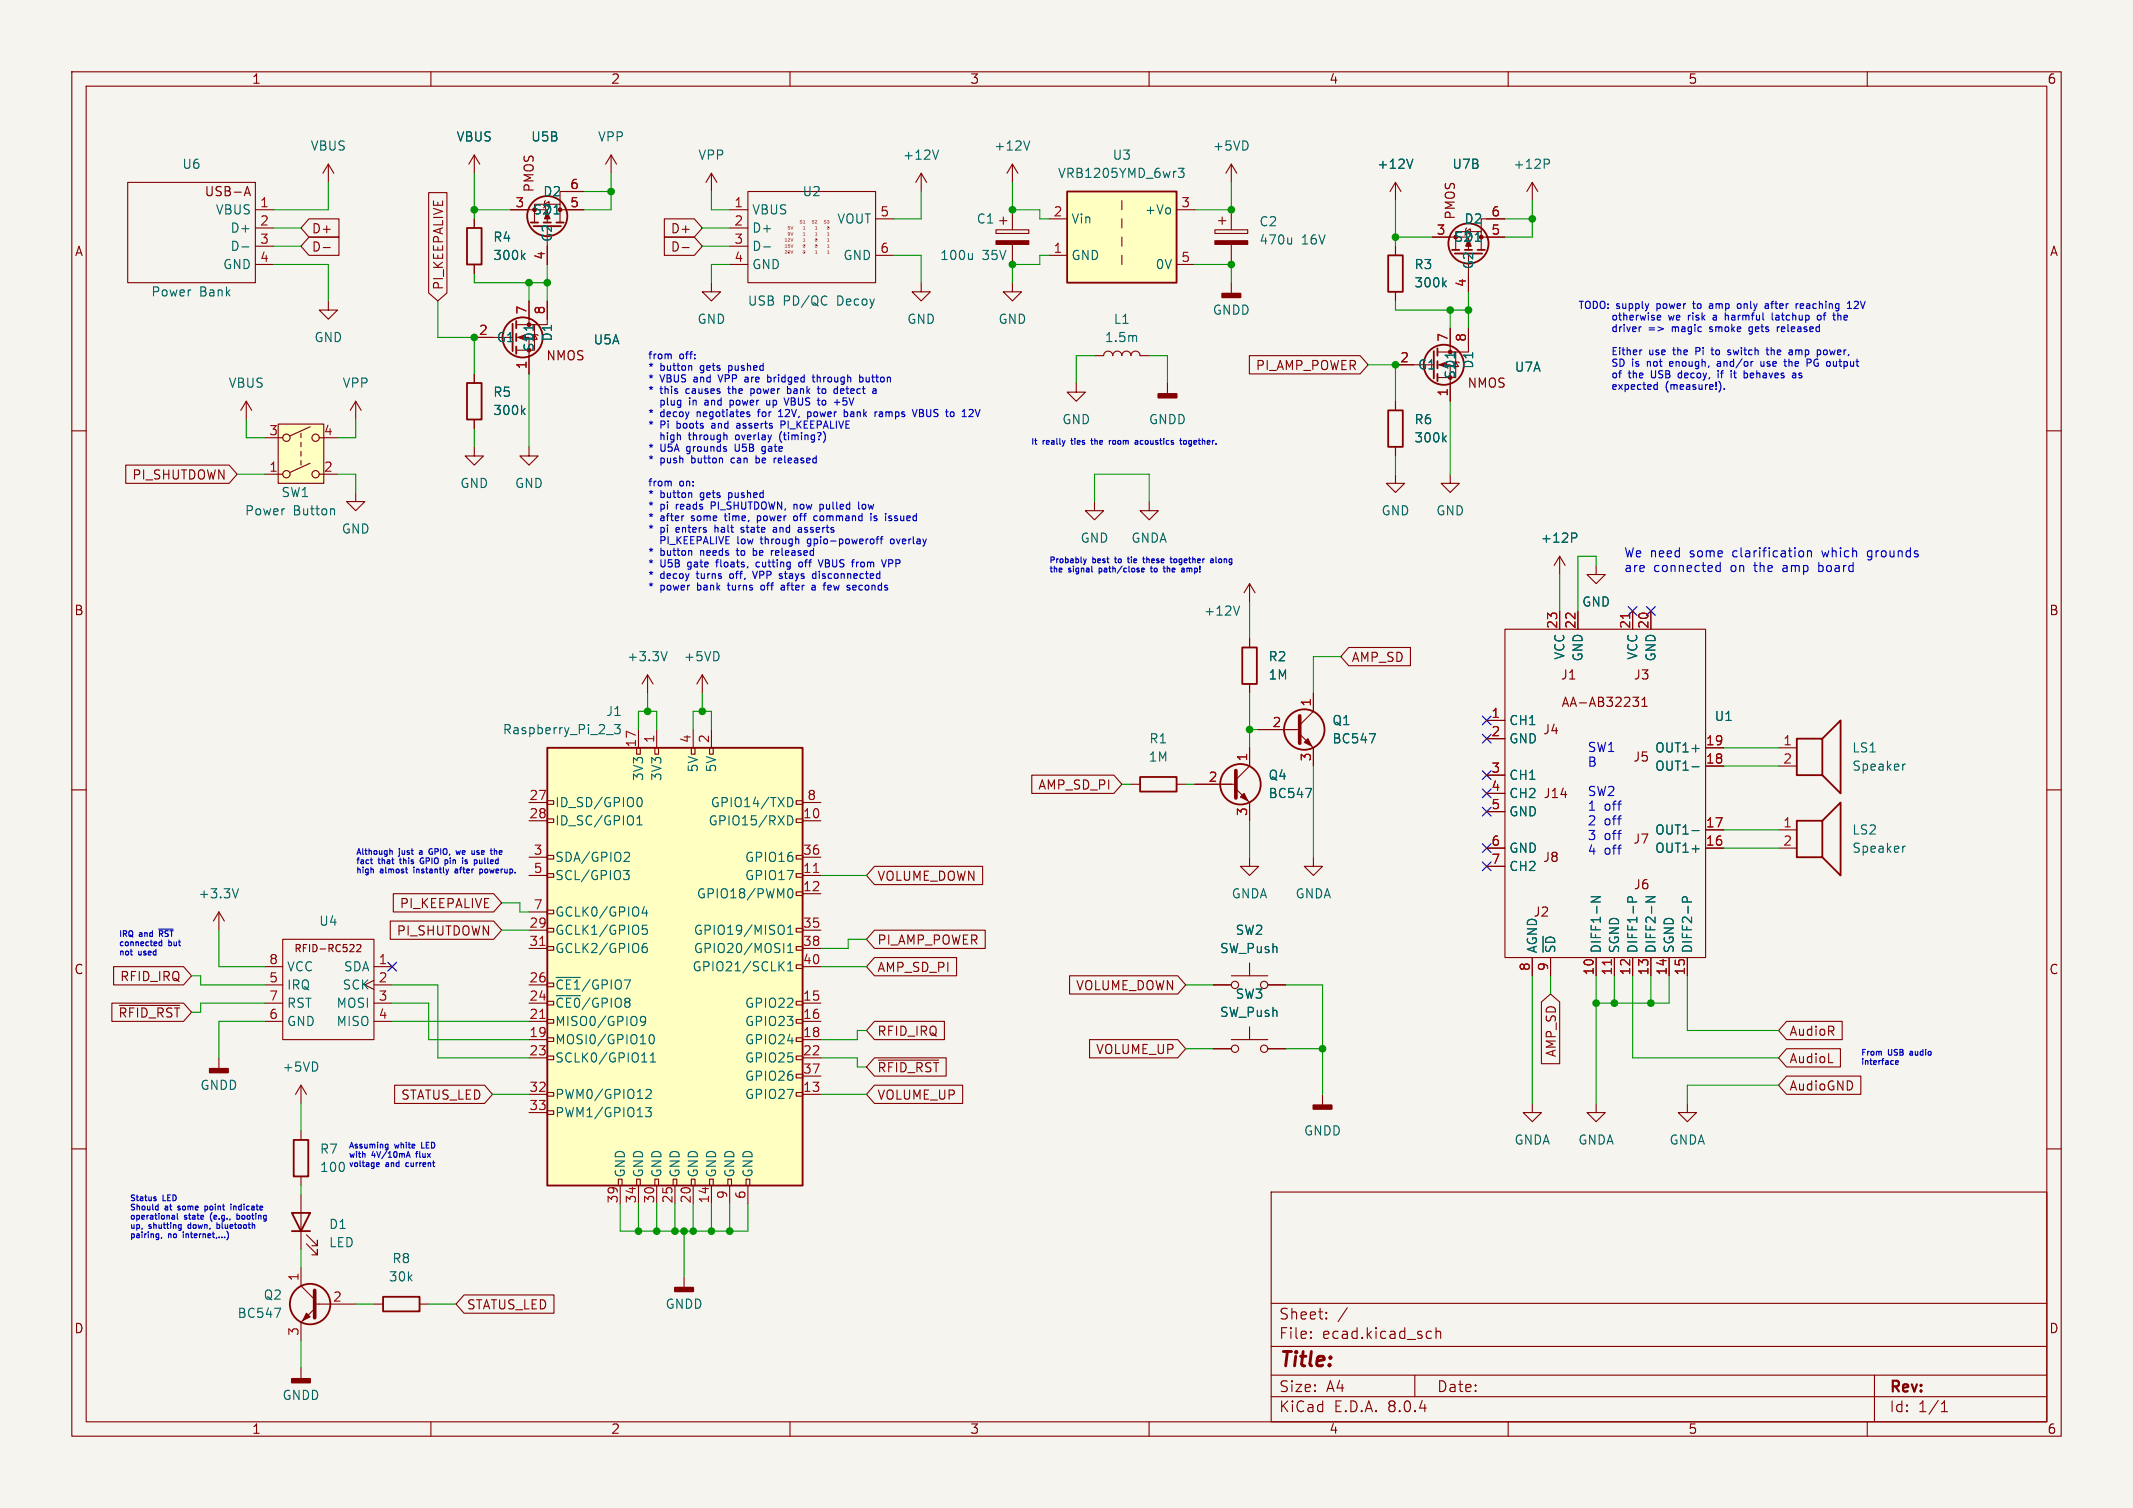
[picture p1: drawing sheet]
<svg xmlns="http://www.w3.org/2000/svg" width="297mm" height="210mm" viewBox="0 0 297 210" stroke-linecap="round" stroke-linejoin="round" font-family="sans-serif">
<defs><g id="words">
<text font-size="2.8" fill="#840000" x="178" y="190.9">Title:</text>
<g font-size="2.1" fill="#840000">
<text x="178" y="184">Sheet:</text>
<text x="178" y="186.7">File:</text>
<text x="184.1" y="186.7">ecad.kicad_sch</text>
<text x="178" y="196.9">KiCad</text>
<text x="178" y="194.1">Size:</text>
<text x="184.7" y="194.1">A4</text>
<text x="185.7" y="196.9">E.D.A.</text>
<text x="193.3" y="196.9">8.0.4</text>
<text x="200" y="194.1">Date:</text>
<text x="263" y="194.3">Rev:</text>
<text x="263" y="196.9">Id:</text>
<text x="267.1" y="196.9">1/1</text>
</g>
<g font-size="1.8" fill="#840000">
<text x="35" y="11.9">1</text>
<text x="85" y="11.9">2</text>
<text x="135" y="11.9">3</text>
<text x="185" y="11.9">4</text>
<text x="235" y="11.9">5</text>
<text x="285" y="11.9">6</text>
<text x="28.4" y="27.5">USB-A</text>
<text x="74.5" y="26.9" transform="rotate(-90 74.5 26.9)">PMOS</text>
<text x="10.3" y="35.9">A</text>
<text x="43.3" y="32.7">D+</text>
<text x="43.3" y="35.2">D-</text>
<text x="93.3" y="35.2">D-</text>
<text x="93.3" y="32.7">D+</text>
<text x="202.8" y="30.7" transform="rotate(-90 202.8 30.7)">PMOS</text>
<text x="285.3" y="35.9">A</text>
<text x="61.9" y="40.5" transform="rotate(-90 61.9 40.5)">PI_KEEPALIVE</text>
<text x="76" y="50.4">NMOS</text>
<text x="174.8" y="51.8">PI_AMP_POWER</text>
<text x="204.2" y="54.2">NMOS</text>
<text x="18.3" y="67">PI_SHUTDOWN</text>
<text x="10.3" y="85.9">B</text>
<text x="285.3" y="85.9">B</text>
<text x="188.1" y="92.4">AMP_SD</text>
<text x="217.2" y="94.9">J1</text>
<text x="227.4" y="94.9">J3</text>
<text x="217.3" y="98.7">AA-AB32231</text>
<text x="214.8" y="102.5">J4</text>
<text x="227.3" y="106.3">J5</text>
<text x="144.5" y="110.2">AMP_SD_PI</text>
<text x="210.1" y="111.4">CH2 J14</text>
<text x="227.3" y="117.7">J7</text>
<text x="122.1" y="122.9">VOLUME_DOWN</text>
<text x="214.8" y="120.3">J8</text>
<text x="227.4" y="124.1">J6</text>
<text x="55.2" y="130.5">PI_SHUTDOWN</text>
<text x="55.6" y="126.7">PI_KEEPALIVE</text>
<text x="122.1" y="131.8">PI_AMP_POWER</text>
<text x="10.3" y="135.9">C</text>
<text x="16.6" y="136.8">RFID_IRQ</text>
<text x="122.1" y="135.6">AMP_SD_PI</text>
<text x="285.3" y="135.9">C</text>
<text x="16.4" y="141.9">~{RFID_RST}</text>
<text x="149.7" y="138.1">VOLUME_DOWN</text>
<text x="122.1" y="144.5">RFID_IRQ</text>
<text x="122.1" y="149.5">~{RFID_RST}</text>
<text x="152.5" y="147">VOLUME_UP</text>
<text x="216.9" y="147.3" transform="rotate(-90 216.9 147.3)">AMP_SD</text>
<text x="249.1" y="144.5">AudioR</text>
<text x="249.1" y="148.3">AudioL</text>
<text x="55.8" y="153.4">STATUS_LED</text>
<text x="122.1" y="153.4">VOLUME_UP</text>
<text x="249.1" y="152.1">AudioGND</text>
<text x="10.3" y="185.9">D</text>
<text x="64.9" y="182.6">STATUS_LED</text>
<text x="285.3" y="185.9">D</text>
<text x="35" y="199.9">1</text>
<text x="85" y="199.9">2</text>
<text x="135" y="199.9">3</text>
<text x="185" y="199.9">4</text>
<text x="235" y="199.9">5</text>
<text x="285" y="199.9">6</text>
</g>
<g font-size="1.8" fill="#006464">
<text x="25.3" y="23.7">U6</text>
<text x="43.2" y="21.2">VBUS</text>
<text x="63.5" y="19.9">VBUS</text>
<text x="73.9" y="19.9">U5B</text>
<text x="83.2" y="19.9">VPP</text>
<text x="97.1" y="22.5">VPP</text>
<text x="125.6" y="22.5">+12V</text>
<text x="138.3" y="21.2">+12V</text>
<text x="154.8" y="22.5">U3</text>
<text x="168.8" y="21.2">+5VD</text>
<text x="191.7" y="23.7">+12V</text>
<text x="202.1" y="23.7">U7B</text>
<text x="210.6" y="23.7">+12P</text>
<text x="75.5" y="27.5">D2</text>
<text x="111.7" y="27.5">U2</text>
<text x="147.2" y="25">VRB1205YMD_6wr3</text>
<text x="30" y="30.1">VBUS</text>
<text x="32" y="32.6">D+</text>
<text x="32" y="35.2">D-</text>
<text x="68.6" y="33.9">R4</text>
<text x="74.2" y="30.1">S2D1</text>
<text x="77.1" y="33.8" transform="rotate(-90 77.1 33.8)">G2</text>
<text x="104.6" y="30.1">VBUS</text>
<text x="104.6" y="32.6">D+</text>
<text x="104.6" y="35.2">D-</text>
<text x="116.5" y="31.3">VOUT</text>
<text x="135.9" y="31.3">C1</text>
<text x="149.1" y="31.3">Vin</text>
<text x="159.3" y="30.1">+Vo</text>
<text x="175.3" y="31.7">C2</text>
<text x="175.3" y="34.3">470u</text>
<text x="181.2" y="34.3">16V</text>
<text x="202.4" y="33.9">S2D1</text>
<text x="203.8" y="31.3">D2</text>
<text x="21" y="41.5">Power</text>
<text x="27.8" y="41.5">Bank</text>
<text x="31" y="37.7">GND</text>
<text x="68.6" y="36.4">300k</text>
<text x="104.6" y="37.7">GND</text>
<text x="117.3" y="36.4">GND</text>
<text x="130.8" y="36.4">100u</text>
<text x="136.8" y="36.4">35V</text>
<text x="149.1" y="36.4">GND</text>
<text x="160.8" y="37.7">0V</text>
<text x="196.9" y="37.7">R3</text>
<text x="196.9" y="40.2">300k</text>
<text x="205.3" y="37.6" transform="rotate(-90 205.3 37.6)">G2</text>
<text x="43.7" y="47.9">GND</text>
<text x="69.1" y="47.9">G1</text>
<text x="77.1" y="47.6" transform="rotate(-90 77.1 47.6)">D1</text>
<text x="97" y="45.3">GND</text>
<text x="104" y="42.8">USB</text>
<text x="109" y="42.8">PD/QC</text>
<text x="116.7" y="42.8">Decoy</text>
<text x="126.2" y="45.3">GND</text>
<text x="138.9" y="45.3">GND</text>
<text x="153.7" y="47.9">1.5m</text>
<text x="155" y="45.3">L1</text>
<text x="168.8" y="44">GNDD</text>
<text x="74.5" y="49" transform="rotate(-90 74.5 49)">S1D1</text>
<text x="82.6" y="48.2">U5A</text>
<text x="197.4" y="51.7">G1</text>
<text x="202.8" y="52.8" transform="rotate(-90 202.8 52.8)">S1D1</text>
<text x="205.3" y="51.5" transform="rotate(-90 205.3 51.5)">D1</text>
<text x="210.8" y="52">U7A</text>
<text x="31.7" y="54.2">VBUS</text>
<text x="47.6" y="54.2">VPP</text>
<text x="68.6" y="55.5">R5</text>
<text x="68.6" y="58">300k</text>
<text x="147.8" y="59.3">GND</text>
<text x="159.9" y="59.3">GNDD</text>
<text x="196.9" y="59.3">R6</text>
<text x="196.9" y="61.8">300k</text>
<text x="34" y="72">Power</text>
<text x="39.1" y="69.4">SW1</text>
<text x="40.8" y="72">Button</text>
<text x="64" y="68.2">GND</text>
<text x="71.6" y="68.2">GND</text>
<text x="192.3" y="72">GND</text>
<text x="199.9" y="72">GND</text>
<text x="47.5" y="74.5">GND</text>
<text x="150.4" y="75.8">GND</text>
<text x="157.4" y="75.8">GNDA</text>
<text x="214.4" y="75.8">+12P</text>
<text x="167.5" y="86">+12V</text>
<text x="220.2" y="84.7">GND</text>
<text x="87.2" y="92.3">+3.3V</text>
<text x="95.1" y="92.3">+5VD</text>
<text x="176.5" y="92.3">R2</text>
<text x="176.5" y="94.8">1M</text>
<text x="218" y="92" transform="rotate(-90 218 92)">VCC</text>
<text x="220.6" y="92.2" transform="rotate(-90 220.6 92.2)">GND</text>
<text x="228.2" y="92" transform="rotate(-90 228.2 92)">VCC</text>
<text x="230.7" y="92.2" transform="rotate(-90 230.7 92.2)">GND</text>
<text x="84.3" y="99.9">J1</text>
<text x="185.4" y="101.2">Q1</text>
<text x="210.1" y="101.2">CH1</text>
<text x="238.7" y="100.6">U1</text>
<text x="69.9" y="102.5">Raspberry_Pi_2_3</text>
<text x="97.4" y="107.7" transform="rotate(-90 97.4 107.7)">5V</text>
<text x="99.9" y="107.7" transform="rotate(-90 99.9 107.7)">5V</text>
<text x="159.9" y="106.3">1M</text>
<text x="159.9" y="103.7">R1</text>
<text x="185.4" y="103.7">BC547</text>
<text x="210.1" y="103.7">GND</text>
<text x="230.4" y="107.5">OUT1-</text>
<text x="230.4" y="105">OUT1+</text>
<text x="257.8" y="105">LS1</text>
<text x="257.8" y="107.5">Speaker</text>
<text x="77.2" y="112.6">ID_SD/GPIO0</text>
<text x="89.8" y="108.9" transform="rotate(-90 89.8 108.9)">3V3</text>
<text x="92.3" y="108.9" transform="rotate(-90 92.3 108.9)">3V3</text>
<text x="98.9" y="112.6">GPIO14/TXD</text>
<text x="176.5" y="111.4">BC547</text>
<text x="176.5" y="108.8">Q4</text>
<text x="210.1" y="108.8">CH1</text>
<text x="210.1" y="113.9">GND</text>
<text x="210.1" y="111.4">CH2</text>
<text x="77.2" y="115.2">ID_SC/GPIO1</text>
<text x="98.6" y="115.2">GPIO15/RXD</text>
<text x="210.1" y="119">GND</text>
<text x="230.4" y="119">OUT1+</text>
<text x="230.4" y="116.4">OUT1-</text>
<text x="257.8" y="116.4">LS2</text>
<text x="257.8" y="119">Speaker</text>
<text x="27.5" y="125.3">+3.3V</text>
<text x="77.2" y="120.2">SDA/GPIO2</text>
<text x="77.2" y="122.8">SCL/GPIO3</text>
<text x="96.9" y="125.3">GPIO18/PWM0</text>
<text x="103.6" y="122.8">GPIO17</text>
<text x="103.6" y="120.2">GPIO16</text>
<text x="171.4" y="125.3">GNDA</text>
<text x="180.3" y="125.3">GNDA</text>
<text x="210.1" y="121.5">CH2</text>
<text x="44.3" y="129.1">U4</text>
<text x="77.2" y="130.4">GCLK1/GPIO5</text>
<text x="77.2" y="127.9">GCLK0/GPIO4</text>
<text x="96.5" y="130.4">GPIO19/MISO1</text>
<text x="172" y="130.4">SW2</text>
<text x="213.4" y="127.9">J2</text>
<text x="39.9" y="135.5">VCC</text>
<text x="47.8" y="135.5">SDA</text>
<text x="77.2" y="132.9">GCLK2/GPIO6</text>
<text x="96.3" y="135.5">GPIO21/SCLK1</text>
<text x="96.5" y="132.9">GPIO20/MOSI1</text>
<text x="169.8" y="132.9">SW_Push</text>
<text x="214.2" y="132.8" transform="rotate(-90 214.2 132.8)">AGND</text>
<text x="216.8" y="132.8" transform="rotate(-90 216.8 132.8)">~{SD}</text>
<text x="223.1" y="132.8" transform="rotate(-90 223.1 132.8)">DIFF1-N</text>
<text x="225.7" y="132.8" transform="rotate(-90 225.7 132.8)">SGND</text>
<text x="228.2" y="132.8" transform="rotate(-90 228.2 132.8)">DIFF1-P</text>
<text x="230.7" y="132.8" transform="rotate(-90 230.7 132.8)">DIFF2-N</text>
<text x="233.3" y="132.8" transform="rotate(-90 233.3 132.8)">SGND</text>
<text x="235.8" y="132.8" transform="rotate(-90 235.8 132.8)">DIFF2-P</text>
<text x="39.9" y="138">IRQ</text>
<text x="39.9" y="143.1">GND</text>
<text x="39.9" y="140.6">RST</text>
<text x="46.8" y="140.6">MOSI</text>
<text x="46.8" y="143.1">MISO</text>
<text x="47.6" y="138">SCK</text>
<text x="77.2" y="143.1">MISO0/GPIO9</text>
<text x="77.2" y="140.6">~{CE0}/GPIO8</text>
<text x="77.2" y="138">~{CE1}/GPIO7</text>
<text x="103.6" y="140.6">GPIO22</text>
<text x="103.6" y="143.1">GPIO23</text>
<text x="169.8" y="141.8">SW_Push</text>
<text x="172" y="139.3">SW3</text>
<text x="39.2" y="149.5">+5VD</text>
<text x="77.2" y="145.6">MOSI0/GPIO10</text>
<text x="77.2" y="148.2">SCLK0/GPIO11</text>
<text x="103.6" y="145.6">GPIO24</text>
<text x="103.6" y="148.2">GPIO25</text>
<text x="27.8" y="152">GNDD</text>
<text x="77.2" y="153.3">PWM0/GPIO12</text>
<text x="77.2" y="155.8">PWM1/GPIO13</text>
<text x="103.6" y="153.3">GPIO27</text>
<text x="103.6" y="150.7">GPIO26</text>
<text x="44.5" y="160.9">R7</text>
<text x="181.5" y="158.3">GNDD</text>
<text x="210.8" y="159.6">GNDA</text>
<text x="219.7" y="159.6">GNDA</text>
<text x="232.4" y="159.6">GNDA</text>
<text x="44.5" y="163.4">100</text>
<text x="87.2" y="164.1" transform="rotate(-90 87.2 164.1)">GND</text>
<text x="89.8" y="164.1" transform="rotate(-90 89.8 164.1)">GND</text>
<text x="92.3" y="164.1" transform="rotate(-90 92.3 164.1)">GND</text>
<text x="94.8" y="164.1" transform="rotate(-90 94.8 164.1)">GND</text>
<text x="97.4" y="164.1" transform="rotate(-90 97.4 164.1)">GND</text>
<text x="99.9" y="164.1" transform="rotate(-90 99.9 164.1)">GND</text>
<text x="102.5" y="164.1" transform="rotate(-90 102.5 164.1)">GND</text>
<text x="105" y="164.1" transform="rotate(-90 105 164.1)">GND</text>
<text x="45.7" y="171.4">D1</text>
<text x="45.7" y="173.9">LED</text>
<text x="54.1" y="178.7">30k</text>
<text x="54.5" y="176.1">R8</text>
<text x="33" y="183.7">BC547</text>
<text x="36.6" y="181.2">Q2</text>
<text x="92.6" y="182.5">GNDD</text>
<text x="39.2" y="195.2">GNDD</text>
</g>
<g font-size="1.8" fill="#a90000">
<text x="36.1" y="29">1</text>
<text x="71.7" y="29">3</text>
<text x="79.3" y="29">5</text>
<text x="79.3" y="26.4">6</text>
<text x="102.2" y="29">1</text>
<text x="164.4" y="29">3</text>
<text x="36.1" y="31.5">2</text>
<text x="36.1" y="34">3</text>
<text x="102.2" y="31.5">2</text>
<text x="102.2" y="34">3</text>
<text x="122.5" y="30.2">5</text>
<text x="122.5" y="35.3">6</text>
<text x="146.6" y="35.3">1</text>
<text x="146.6" y="30.2">2</text>
<text x="200" y="32.8">3</text>
<text x="207.6" y="32.8">5</text>
<text x="207.6" y="30.2">6</text>
<text x="36.1" y="36.6">4</text>
<text x="75.9" y="36.3" transform="rotate(-90 75.9 36.3)">4</text>
<text x="102.2" y="36.6">4</text>
<text x="164.4" y="36.6">5</text>
<text x="204.2" y="40.1" transform="rotate(-90 204.2 40.1)">4</text>
<text x="66.6" y="46.7">2</text>
<text x="73.4" y="43.9" transform="rotate(-90 73.4 43.9)">7</text>
<text x="75.9" y="43.9" transform="rotate(-90 75.9 43.9)">8</text>
<text x="201.7" y="47.7" transform="rotate(-90 201.7 47.7)">7</text>
<text x="204.2" y="47.7" transform="rotate(-90 204.2 47.7)">8</text>
<text x="73.4" y="51.5" transform="rotate(-90 73.4 51.5)">1</text>
<text x="194.9" y="50.5">2</text>
<text x="201.7" y="55.3" transform="rotate(-90 201.7 55.3)">1</text>
<text x="37.4" y="65.8">1</text>
<text x="37.4" y="60.7">3</text>
<text x="45" y="65.8">2</text>
<text x="45" y="60.7">4</text>
<text x="216.9" y="87.7" transform="rotate(-90 216.9 87.7)">23</text>
<text x="219.5" y="87.7" transform="rotate(-90 219.5 87.7)">22</text>
<text x="227.1" y="87.7" transform="rotate(-90 227.1 87.7)">21</text>
<text x="229.6" y="87.7" transform="rotate(-90 229.6 87.7)">20</text>
<text x="177.1" y="101.3">2</text>
<text x="182.6" y="98.5" transform="rotate(-90 182.6 98.5)">1</text>
<text x="207.6" y="100.1">1</text>
<text x="88.6" y="104.2" transform="rotate(-90 88.6 104.2)">17</text>
<text x="91.2" y="103.6" transform="rotate(-90 91.2 103.6)">1</text>
<text x="96.3" y="103.6" transform="rotate(-90 96.3 103.6)">4</text>
<text x="98.8" y="103.6" transform="rotate(-90 98.8 103.6)">2</text>
<text x="173.7" y="106.1" transform="rotate(-90 173.7 106.1)">1</text>
<text x="182.6" y="106.1" transform="rotate(-90 182.6 106.1)">3</text>
<text x="207.6" y="102.6">2</text>
<text x="207.6" y="107.7">3</text>
<text x="237.4" y="106.4">18</text>
<text x="237.4" y="103.9">19</text>
<text x="248.2" y="103.9">1</text>
<text x="248.2" y="106.4">2</text>
<text x="73.6" y="111.5">27</text>
<text x="112.3" y="111.5">8</text>
<text x="168.2" y="109">2</text>
<text x="173.7" y="113.7" transform="rotate(-90 173.7 113.7)">3</text>
<text x="207.6" y="110.2">4</text>
<text x="207.6" y="112.8">5</text>
<text x="73.6" y="114">28</text>
<text x="74.2" y="119.1">3</text>
<text x="111.7" y="114">10</text>
<text x="111.7" y="119.1">36</text>
<text x="207.6" y="117.9">6</text>
<text x="237.4" y="117.9">16</text>
<text x="237.4" y="115.3">17</text>
<text x="248.2" y="115.3">1</text>
<text x="248.2" y="117.9">2</text>
<text x="74.2" y="121.7">5</text>
<text x="111.7" y="121.7">11</text>
<text x="111.7" y="124.2">12</text>
<text x="207.6" y="120.4">7</text>
<text x="73.6" y="129.3">29</text>
<text x="73.6" y="131.8">31</text>
<text x="74.2" y="126.7">7</text>
<text x="111.7" y="129.3">35</text>
<text x="111.7" y="131.8">38</text>
<text x="37.4" y="136.9">5</text>
<text x="37.4" y="134.4">8</text>
<text x="52.6" y="134.4">1</text>
<text x="52.6" y="136.9">2</text>
<text x="73.6" y="136.9">26</text>
<text x="111.7" y="134.4">40</text>
<text x="213.1" y="135.3" transform="rotate(-90 213.1 135.3)">8</text>
<text x="215.6" y="135.3" transform="rotate(-90 215.6 135.3)">9</text>
<text x="222" y="135.9" transform="rotate(-90 222 135.9)">10</text>
<text x="224.5" y="135.9" transform="rotate(-90 224.5 135.9)">11</text>
<text x="227.1" y="135.9" transform="rotate(-90 227.1 135.9)">12</text>
<text x="229.6" y="135.9" transform="rotate(-90 229.6 135.9)">13</text>
<text x="232.2" y="135.9" transform="rotate(-90 232.2 135.9)">14</text>
<text x="234.7" y="135.9" transform="rotate(-90 234.7 135.9)">15</text>
<text x="37.4" y="142">6</text>
<text x="37.4" y="139.4">7</text>
<text x="52.6" y="139.4">3</text>
<text x="52.6" y="142">4</text>
<text x="73.6" y="142">21</text>
<text x="73.6" y="139.4">24</text>
<text x="111.7" y="139.4">15</text>
<text x="111.7" y="142">16</text>
<text x="73.6" y="144.5">19</text>
<text x="73.6" y="147.1">23</text>
<text x="111.7" y="144.5">18</text>
<text x="111.7" y="147.1">22</text>
<text x="111.7" y="149.6">37</text>
<text x="73.6" y="152.1">32</text>
<text x="73.6" y="154.7">33</text>
<text x="111.7" y="152.1">13</text>
<text x="86.1" y="167.7" transform="rotate(-90 86.1 167.7)">39</text>
<text x="88.6" y="167.7" transform="rotate(-90 88.6 167.7)">34</text>
<text x="91.2" y="167.7" transform="rotate(-90 91.2 167.7)">30</text>
<text x="93.7" y="167.7" transform="rotate(-90 93.7 167.7)">25</text>
<text x="96.3" y="167.7" transform="rotate(-90 96.3 167.7)">20</text>
<text x="98.8" y="167.7" transform="rotate(-90 98.8 167.7)">14</text>
<text x="101.3" y="167.1" transform="rotate(-90 101.3 167.1)">9</text>
<text x="103.9" y="167.1" transform="rotate(-90 103.9 167.1)">6</text>
<text x="41.7" y="178.5" transform="rotate(-90 41.7 178.5)">1</text>
<text x="46.3" y="181.4">2</text>
<text x="41.7" y="186.1" transform="rotate(-90 41.7 186.1)">3</text>
</g>
<g font-size="1.8" fill="#0000c2">
<text x="226.1" y="77.7">We need</text>
<text x="235.4" y="77.7">some</text>
<text x="241.5" y="77.7">clarification</text>
<text x="254.2" y="77.7">which</text>
<text x="260.7" y="77.7">grounds</text>
<text x="226.1" y="79.8">are</text>
<text x="230.3" y="79.8">connected</text>
<text x="241.1" y="79.8">on</text>
<text x="244.6" y="79.8">the</text>
<text x="248.7" y="79.8">amp</text>
<text x="253.9" y="79.8">board</text>
<text x="221" y="104.8">SW1</text>
<text x="221" y="106.9">B</text>
<text x="221" y="111">SW2</text>
<text x="221" y="113">1</text>
<text x="223.4" y="113">off</text>
<text x="221" y="115">2</text>
<text x="221" y="117.1">3</text>
<text x="221" y="119.1">4</text>
<text x="223.4" y="115">off</text>
<text x="223.4" y="117.1">off</text>
<text x="223.4" y="119.1">off</text>
</g>
<g font-size="1.4" fill="#0000c2">
<text x="219.7" y="43.1">TODO: supply</text>
<text x="225.8" y="44.7">otherwise</text>
<text x="225.8" y="46.3">driver</text>
<text x="230.9" y="43.1">power</text>
<text x="231.1" y="46.3">=&gt;</text>
<text x="233.9" y="44.7">we</text>
<text x="234.6" y="46.3">magic</text>
<text x="236.2" y="43.1">to</text>
<text x="236.8" y="44.7">risk</text>
<text x="238.7" y="43.1">amp</text>
<text x="240.1" y="46.3">smoke</text>
<text x="240.5" y="44.7">a</text>
<text x="242.5" y="44.7">harmful</text>
<text x="242.9" y="43.1">only</text>
<text x="245.8" y="46.3">gets</text>
<text x="247" y="43.1">after</text>
<text x="249.3" y="44.7">latchup</text>
<text x="250" y="46.3">released</text>
<text x="251.6" y="43.1">reaching</text>
<text x="255.8" y="44.7">of</text>
<text x="259" y="43.1">12V</text>
<text x="90.2" y="50.1">from</text>
<text x="90.2" y="51.7">*</text>
<text x="90.2" y="53.3">*</text>
<text x="92" y="51.7">button</text>
<text x="92" y="53.3">VBUS</text>
<text x="94.6" y="50.1">off:</text>
<text x="96.8" y="53.3">and</text>
<text x="97.7" y="51.7">gets</text>
<text x="100.6" y="53.3">VPP</text>
<text x="101.9" y="51.7">pushed</text>
<text x="104.4" y="53.3">are</text>
<text x="107.8" y="53.3">bridged</text>
<text x="114.4" y="53.3">through</text>
<text x="121.2" y="53.3">button</text>
<text x="225.8" y="49.5">Either</text>
<text x="225.8" y="51.1">SD</text>
<text x="225.8" y="52.8">of</text>
<text x="228.3" y="52.8">the</text>
<text x="228.8" y="51.1">is</text>
<text x="231.1" y="51.1">not</text>
<text x="231.2" y="49.5">use</text>
<text x="231.7" y="52.8">USB</text>
<text x="234.5" y="51.1">enough,</text>
<text x="234.8" y="49.5">the</text>
<text x="235.7" y="52.8">decoy,</text>
<text x="238.1" y="49.5">Pi</text>
<text x="240.6" y="49.5">to</text>
<text x="241.4" y="51.1">and/or</text>
<text x="241.5" y="52.8">if</text>
<text x="243.1" y="49.5">switch</text>
<text x="243.5" y="52.8">it</text>
<text x="245.6" y="52.8">behaves</text>
<text x="247.7" y="51.1">use</text>
<text x="248.8" y="49.5">the</text>
<text x="251.3" y="51.1">the</text>
<text x="252.1" y="49.5">amp</text>
<text x="254.6" y="51.1">PG</text>
<text x="256.3" y="49.5">power,</text>
<text x="257.6" y="51.1">output</text>
<text x="90.2" y="54.9">*</text>
<text x="90.2" y="58.2">*</text>
<text x="90.2" y="59.8">*</text>
<text x="92" y="54.9">this</text>
<text x="92" y="58.2">decoy</text>
<text x="92" y="59.8">Pi</text>
<text x="92.2" y="56.5">plug</text>
<text x="94.4" y="59.8">boots</text>
<text x="95.7" y="54.9">causes</text>
<text x="96.5" y="56.5">in</text>
<text x="97.3" y="58.2">negotiates</text>
<text x="98.9" y="56.5">and</text>
<text x="99.6" y="59.8">and</text>
<text x="101.9" y="54.9">the</text>
<text x="102.6" y="56.5">power</text>
<text x="103.3" y="59.8">asserts</text>
<text x="105.2" y="54.9">power</text>
<text x="106" y="58.2">for</text>
<text x="108" y="56.5">up</text>
<text x="109.2" y="58.2">12V,</text>
<text x="109.7" y="59.8">PI_KEEPALIVE</text>
<text x="110.6" y="54.9">bank</text>
<text x="110.8" y="56.5">VBUS</text>
<text x="113.4" y="58.2">power</text>
<text x="115.1" y="54.9">to</text>
<text x="115.7" y="56.5">to</text>
<text x="117.6" y="54.9">detect</text>
<text x="118.2" y="56.5">+5V</text>
<text x="118.8" y="58.2">bank</text>
<text x="123.3" y="58.2">ramps</text>
<text x="128.9" y="58.2">VBUS</text>
<text x="133.8" y="58.2">to</text>
<text x="225.8" y="54.4">expected</text>
<text x="233.5" y="54.4">(measure!).</text>
<text x="90.2" y="63">*</text>
<text x="90.2" y="64.6">*</text>
<text x="92" y="63">U5A</text>
<text x="92" y="64.6">push</text>
<text x="92.2" y="61.4">high</text>
<text x="95.8" y="63">grounds</text>
<text x="96.4" y="61.4">through</text>
<text x="96.5" y="64.6">button</text>
<text x="102.3" y="64.6">can</text>
<text x="102.8" y="63">U5B</text>
<text x="103.2" y="61.4">overlay</text>
<text x="106" y="64.6">be</text>
<text x="106.8" y="63">gate</text>
<text x="108.7" y="64.6">released</text>
<text x="109.5" y="61.4">(timing?)</text>
<text x="90.2" y="67.8">from</text>
<text x="90.2" y="69.4">*</text>
<text x="90.2" y="71">*</text>
<text x="92" y="69.4">button</text>
<text x="92" y="71">pi</text>
<text x="94.4" y="71">reads</text>
<text x="94.6" y="67.8">on:</text>
<text x="97.7" y="69.4">gets</text>
<text x="99.5" y="71">PI_SHUTDOWN,</text>
<text x="101.9" y="69.4">pushed</text>
<text x="111.2" y="71">now</text>
<text x="115.1" y="71">pulled</text>
<text x="120.8" y="71">low</text>
<text x="90.2" y="72.6">*</text>
<text x="90.2" y="74.3">*</text>
<text x="90.2" y="77.5">*</text>
<text x="92" y="72.6">after</text>
<text x="92" y="74.3">pi</text>
<text x="92" y="77.5">button</text>
<text x="92.2" y="75.9">PI_KEEPALIVE</text>
<text x="94.4" y="74.3">enters</text>
<text x="96.5" y="72.6">some</text>
<text x="97.7" y="77.5">needs</text>
<text x="100" y="74.3">halt</text>
<text x="101.4" y="72.6">time,</text>
<text x="103.1" y="77.5">to</text>
<text x="103.2" y="75.9">low</text>
<text x="103.9" y="74.3">state</text>
<text x="105.6" y="77.5">be</text>
<text x="106.2" y="72.6">power</text>
<text x="106.7" y="75.9">through</text>
<text x="108.4" y="77.5">released</text>
<text x="108.6" y="74.3">and</text>
<text x="111.5" y="72.6">off</text>
<text x="112.4" y="74.3">asserts</text>
<text x="113.4" y="75.9">gpio-poweroff</text>
<text x="114.6" y="72.6">command</text>
<text x="122.7" y="72.6">is</text>
<text x="125" y="72.6">issued</text>
<text x="125.2" y="75.9">overlay</text>
<text x="90.2" y="79.1">*</text>
<text x="90.2" y="80.7">*</text>
<text x="90.2" y="82.3">*</text>
<text x="92" y="79.1">U5B</text>
<text x="92" y="80.7">decoy</text>
<text x="92" y="82.3">power</text>
<text x="96" y="79.1">gate</text>
<text x="97.3" y="80.7">turns</text>
<text x="97.3" y="82.3">bank</text>
<text x="100.2" y="79.1">floats,</text>
<text x="101.8" y="82.3">turns</text>
<text x="102.1" y="80.7">off,</text>
<text x="105.6" y="80.7">VPP</text>
<text x="106" y="79.1">cutting</text>
<text x="106.7" y="82.3">off</text>
<text x="109.5" y="80.7">stays</text>
<text x="109.7" y="82.3">after</text>
<text x="112.2" y="79.1">off</text>
<text x="114.3" y="82.3">a</text>
<text x="114.4" y="80.7">disconnected</text>
<text x="115.3" y="79.1">VBUS</text>
<text x="116.2" y="82.3">few</text>
<text x="119.7" y="82.3">seconds</text>
<text x="120.2" y="79.1">from</text>
<text x="124.6" y="79.1">VPP</text>
</g>
<text font-size="1.4" fill="#840000" x="40.9" y="132.8">RFID-RC522</text>
<g font-size="1.1" fill="#0000c2">
<text x="143.5" y="62">It</text>
<text x="145.3" y="62">really</text>
<text x="149.5" y="62">ties</text>
<text x="152.6" y="62">the</text>
<text x="155.4" y="62">room</text>
<text x="159.3" y="62">acoustics</text>
<text x="165.9" y="62">together.</text>
<text x="146" y="78.5">Probably</text>
<text x="146" y="79.8">the</text>
<text x="148.8" y="79.8">signal</text>
<text x="152.2" y="78.5">best</text>
<text x="153.3" y="79.8">path/close</text>
<text x="155.6" y="78.5">to</text>
<text x="157.7" y="78.5">tie</text>
<text x="160.1" y="78.5">these</text>
<text x="160.9" y="79.8">to</text>
<text x="163" y="79.8">the</text>
<text x="164.2" y="78.5">together</text>
<text x="165.7" y="79.8">amp!</text>
<text x="170.1" y="78.5">along</text>
<text x="49.5" y="119.1">Although</text>
<text x="55.6" y="119.1">just</text>
<text x="58.7" y="119.1">a</text>
<text x="60.4" y="119.1">GPIO,</text>
<text x="64.5" y="119.1">we</text>
<text x="66.9" y="119.1">use</text>
<text x="69.9" y="119.1">the</text>
<text x="49.5" y="120.4">fact</text>
<text x="49.5" y="121.7">high</text>
<text x="52.8" y="120.4">that</text>
<text x="53" y="121.7">almost</text>
<text x="56" y="120.4">this</text>
<text x="57.9" y="121.7">instantly</text>
<text x="59.1" y="120.4">GPIO</text>
<text x="62.9" y="120.4">pin</text>
<text x="64" y="121.7">after</text>
<text x="65.6" y="120.4">is</text>
<text x="67.5" y="120.4">pulled</text>
<text x="67.7" y="121.7">powerup.</text>
<text x="16.5" y="130.5">IRQ</text>
<text x="16.5" y="131.8">connected</text>
<text x="19.4" y="130.5">and</text>
<text x="22.5" y="130.5">~{RST}</text>
<text x="23.5" y="131.8">but</text>
<text x="16.5" y="133.1">not</text>
<text x="19.3" y="133.1">used</text>
<text x="259.1" y="147.1">From</text>
<text x="259.1" y="148.3">interface</text>
<text x="263" y="147.1">USB</text>
<text x="266.3" y="147.1">audio</text>
<text x="48.5" y="160">Assuming</text>
<text x="48.5" y="161.3">with</text>
<text x="51.8" y="161.3">4V/10mA</text>
<text x="55" y="160">white</text>
<text x="58.3" y="161.3">flux</text>
<text x="59" y="160">LED</text>
<text x="18" y="167.3">Status</text>
<text x="22.7" y="167.3">LED</text>
<text x="48.5" y="162.6">voltage</text>
<text x="53.8" y="162.6">and</text>
<text x="56.8" y="162.6">current</text>
<text x="18" y="168.6">Should</text>
<text x="18" y="169.9">operational</text>
<text x="18" y="171.2">up,</text>
<text x="18" y="172.5">pairing,</text>
<text x="20.8" y="171.2">shutting</text>
<text x="23" y="168.6">at</text>
<text x="23.5" y="172.5">no</text>
<text x="25.1" y="168.6">some</text>
<text x="25.7" y="169.9">state</text>
<text x="25.8" y="172.5">internet,...)</text>
<text x="26.5" y="171.2">down,</text>
<text x="29.1" y="168.6">point</text>
<text x="29.6" y="169.9">(e.g.,</text>
<text x="30.8" y="171.2">bluetooth</text>
<text x="33.1" y="168.6">indicate</text>
<text x="33.6" y="169.9">booting</text>
</g>
<text font-size=".7" fill="#a90000" x="103.3" y="33.4">1</text>
<text font-size=".7" fill="#006464" x="105" y="33.4">0</text>
<g font-size=".7" fill="#840000">
<text x="110.1" y="33.4">1</text>
<text x="115.1" y="33.4">1</text>
</g>
</g></defs>
<path d="M0 0h297v210h-297z" fill="#f5f4ef" stroke="#f5f4ef" stroke-width=".14"/>
<g fill="none" stroke="#840000" stroke-width=".15">
<path d="M10 10h277v190h-277zM12 12h273v186h-273zM60 10v2M110 10v2M160 10v2M210 10v2M260 10v2M169.2 32h4.5v.5h-4.5zM169.7 30.7h1M170.2 30.2v1M171.4 29.2v2.8M171.4 34v2.8"/>
<path d="M10 60h2M285 60h2M10 110h2M285 110h2M30.5 127l.7 1.3M30.5 127v2.5M30.5 127l-.8 1.3M36.8 137.2h2.6M36.8 134.6h2.6M36.8 139.7h2.6M39.4 130.8h12.7v14h-12.7zM49.7 131.6l.4-.1 .1 .3-.6 .7h.6"/>
<path d="M52.1 136.5l-1.3 .7 1.3 .6M52.1 137.2h2.5M52.1 134.6h2.5M52.1 139.7h2.5M168.9 137.2h2.5M171.4 135.9h5.1M174 134.1v1.8M176.5 137.2h2.6M10 160h2M36.8 142.2h2.6M41.9 151.1v2.6M41.9 151.1l-.8 1.3"/>
<path d="M41.9 151.1l.8 1.3M52.1 142.2h2.5M168.9 146.1h2.5M171.4 144.8h5.1M174 143v1.8M176.5 146.1h2.6M213.4 153.7v1.2h1.2l-1.2 1.3-1.3-1.3h1.3M234.9 153.7v1.2h1.3l-1.3 1.3-1.2-1.3h1.2M285 160h2M41.9 166.4v7.6M41.9 176.5v2.6l1.9 1.9M42.7 173.2l1.5 1.6v-.8v.8h-.8"/>
<path d="M42.7 172l1.5 1.5v-.8v.8h-.8M177 166h108v32h-108zM41.9 190.5v1.5M43.8 182.2l-1.9 2v2.5M43.8 181.6h5.7M52.1 181.6h1.2M58.4 181.6h1.3M60 198v2M110 198v2M160 198v2M177 194.5h108M177 191.5h108"/>
<path d="M177 187.5h108M177 181.5h108M182.5 186.3h.1l-.1 .1M182.5 186.3v.1M182.5 185.5v.1M182.5 185.5h.1l-.1 .1M184.7 183.6v.1M184.7 183.6h-.1l.1 .1M184.7 182.8v.1M184.7 182.8h-.1l.1 .1M187.6 182.1l-1.3 2M197 191.5v3"/>
<path d="M198.9 185.4l.4 .1M199.3 186.3l-.4 .1M200 185.5a.37 .37 0 0 1 .6 .1v.8M200 184.9v1.5M210 198v2M260 198v2M261 191.5v6.5M270.3 196.6h.9M270.3 195.5l.4-.4v1.5"/>
<circle cx="172" cy="137.2" r=".51"/>
<circle cx="176" cy="137.2" r=".51"/>
<circle cx="172" cy="146.1" r=".51"/>
<circle cx="176" cy="146.1" r=".51"/>
</g>
<path d="M40.6 192h2.6v.5h-2.6z" fill="#840000" stroke="#840000" stroke-width=".25"/>
<g fill="#840000" stroke="#840000" stroke-width=".15">
<path d="M169.2 33.5h4.5v.5h-4.5z"/>
<path d="M42.7 182.9l.5 .5-1 .5z"/>
</g>
<path d="M179.8 33.1v.9M179.8 33.9l-.1 .1M33.2 123.8l-.4 1.2M38.2 182.2h.9l-.6 1.3" fill="none" stroke="#006464" stroke-width=".15"/>
<g fill="none" stroke="#840000" stroke-width=".25">
<path d="M40.6 168.9h2.6l-1.3 2.6zM40.6 171.5h2.6M53.3 180.6h5.1v2h-5.1z"/>
<circle cx="43.2" cy="181.6" r="2.82"/>
</g>
<path d="M43.8 179.7v3.8" fill="none" stroke="#840000" stroke-width=".51"/>
<path d="M148.6 26.7h15.2v12.7h-15.2z" fill="#ffffc2"/>
<g fill="none" stroke="#840000" stroke-width=".25">
<path d="M148.6 26.7h15.2v12.7h-15.2z"/>
<circle cx="172.7" cy="109.2" r="2.82"/>
</g>
<path d="M146 35.6h2.6M146 30.5h2.6M156.2 27.9v1.3M156.2 30.5v1.3M156.2 33v1.3M156.2 35.6v1.2M163.8 29.2h2.6M163.8 36.8h2.6M166.4 109.2h5.7M172.1 109.9l1.9 1.9v2.5M174 119.4v1.3h1.3l-1.3 1.2-1.3-1.2h1.3M174 104.1v2.6l-1.9 1.9" fill="none" stroke="#840000" stroke-width=".15"/>
<path d="M164.1 23.4h.8l-.5 .5 .4 .1v.6l-.2 .1h-.3l-.2-.1M181.8 109.8h.8l-.5 1.3" fill="none" stroke="#006464" stroke-width=".15"/>
<path d="M172.1 107.3v3.8" fill="none" stroke="#840000" stroke-width=".51"/>
<path d="M173.2 110.5l.5 1-1-.5z" fill="#840000" stroke="#840000" stroke-width=".15"/>
<path d="M76.2 104.1h35.6v61h-35.6z" fill="#ffffc2"/>
<g fill="none" stroke="#840000" stroke-width=".25">
<path d="M65 31.8h2.1v5h-2.1zM65 53.3h2.1v5.1h-2.1zM193.3 57.2h2v5h-2zM199.6 48.9v3.8M200.2 48.5v1M200.2 50.3v1M200.2 52.1v1M76.2 104.1h35.6v61h-35.6z"/>
<circle cx="201" cy="50.8" r="2.79"/>
</g>
<g fill="none" stroke="#840000" stroke-width=".15">
<path d="M17.8 25.4h17.8v14h-17.8zM35.6 29.2h2.5M35.6 31.8h2.5M35.6 34.3h2.5M35.6 36.8h2.5M45.7 22.9l-.7 1.2M45.7 22.9v2.5M45.7 22.9l.8 1.2M66 30.5v1.3M66 36.8v1.3M128.3 24.1l-.8 1.3M128.3 24.1v2.6"/>
<path d="M128.3 24.1l.7 1.3M141 22.9l-.8 1.2M141 22.9v2.5M141 22.9l.7 1.2M213.4 25.4l-.8 1.3M213.4 25.4v2.5M213.4 25.4l.7 1.3M45.7 41.9v1.3h1.3l-1.3 1.3-1.3-1.3h1.3M49.5 55.9l-.7 1.3M49.5 55.9v2.5M49.5 55.9l.8 1.3M66 52.1v1.2"/>
<path d="M66 58.4v1.3M149.9 53.3v1.3h1.2l-1.2 1.3-1.3-1.3h1.3M152.4 49.5h1.3a.64 .64 0 0 1 .6-.6 .64 .64 0 0 1 .6 .6 .64 .64 0 0 1 .7-.6 .64 .64 0 0 1 .6 .6 .64 .64 0 0 1 .6-.6 .64 .64 0 0 1 .7 .6 .64 .64 0 0 1 .6-.6 .64 .64 0 0 1 .6 .6h1.3M162.6 53.3v1.6M194.3 50.8h2.5M194.3 55.9v1.3M200.2 50.8h1.7v5.1M200.2 49h2.5v3.6h-2.5M201.9 45.7v3.3M204.5 45.7v3.3h-2.1M49.5 68.6v1.3h1.3l-1.3 1.2-1.2-1.2h1.2M66 62.2v1.3h1.3l-1.3 1.3-1.2-1.3h1.2"/>
<path d="M73.7 62.2v1.3h1.2l-1.2 1.3-1.3-1.3h1.3M194.3 66v1.3h1.3l-1.3 1.3-1.3-1.3h1.3M194.3 62.2v1.3M201.9 66v1.3h1.3l-1.3 1.3-1.2-1.3h1.2M73.7 114.3h2.5M73.7 111.8h2.5M73.7 119.4h2.5M76.2 119.1h.9v.5h-.9zM76.2 114h.9v.6h-.9zM76.2 111.5h.9v.5h-.9zM88.6 104.1h.6v.9h-.6zM88.9 101.6v2.5"/>
<path d="M91.2 104.1h.5v.9h-.5zM91.4 101.6v2.5M96.3 104.1h.5v.9h-.5zM96.5 101.6v2.5M98.8 104.1h.5v.9h-.5zM99.1 101.6v2.5M110.9 119.1h.9v.5h-.9zM110.9 114h.9v.6h-.9zM110.9 111.5h.9v.5h-.9zM111.8 114.3h2.5M111.8 111.8h2.5M111.8 119.4h2.5"/>
<path d="M182.9 119.4v1.3h1.2l-1.2 1.2-1.3-1.2h1.3M73.7 121.9h2.5M73.7 139.7h2.5M73.7 137.2h2.5M73.7 129.5h2.5M73.7 132.1h2.5M73.7 127h2.5M76.2 139.4h.9v.6h-.9zM76.2 136.9h.9v.5h-.9zM76.2 131.8h.9v.5h-.9zM76.2 129.3h.9v.5h-.9zM76.2 126.7h.9v.6h-.9z"/>
<path d="M76.2 121.7h.9v.5h-.9zM110.9 139.4h.9v.6h-.9zM110.9 134.4h.9v.5h-.9zM110.9 131.8h.9v.5h-.9zM110.9 129.3h.9v.5h-.9zM110.9 124.2h.9v.5h-.9zM110.9 121.7h.9v.5h-.9zM111.8 121.9h2.5M111.8 124.5h2.5M111.8 139.7h2.5M111.8 129.5h2.5M111.8 132.1h2.5"/>
<path d="M111.8 134.6h2.5M73.7 152.4h2.5M73.7 142.2h2.5M73.7 144.8h2.5M73.7 147.3h2.5M73.7 154.9h2.5M76.2 154.7h.9v.5h-.9zM76.2 152.1h.9v.6h-.9zM76.2 147.1h.9v.5h-.9zM76.2 144.5h.9v.5h-.9zM76.2 142h.9v.5h-.9zM110.9 152.1h.9v.6h-.9z"/>
<path d="M110.9 149.6h.9v.5h-.9zM110.9 147.1h.9v.5h-.9zM110.9 144.5h.9v.5h-.9zM110.9 142h.9v.5h-.9zM111.8 152.4h2.5M111.8 142.2h2.5M111.8 144.8h2.5M111.8 147.3h2.5M111.8 149.9h2.5M222.2 153.7v1.2h1.3l-1.3 1.3-1.2-1.3h1.2M86.1 164.2h.5v.9h-.5zM86.4 165.1v2.5"/>
<path d="M88.6 164.2h.6v.9h-.6zM88.9 165.1v2.5M91.2 164.2h.5v.9h-.5zM91.4 165.1v2.5M93.7 164.2h.5v.9h-.5zM94 165.1v2.5M96.3 164.2h.5v.9h-.5zM96.5 165.1v2.5M98.8 164.2h.5v.9h-.5zM99.1 165.1v2.5M101.3 164.2h.6v.9h-.6zM101.6 165.1v2.5"/>
<path d="M103.9 164.2h.5v.9h-.5zM104.1 165.1v2.5"/>
</g>
<g fill="none" stroke="#006464" stroke-width=".15">
<path d="M143.4 19.6l-.4 1.3M33.7 34.4h.9M72.7 35.7l.4 .4M73.1 35.3l-.5 .5M130.7 20.9l-.4 1.3M215 22.2h.5l.2 .2-.1 .4h-.6M72.7 57.2l.4 .5M73.1 56.9l-.5 .5M158.1 46.7l.2 .2v.7M201 61.1l.4 .4M201.4 60.7l-.5 .5M84.4 102.3h1"/>
<path d="M85.6 100.9h.8l-.5 .5 .4 .1v.6l-.2 .1h-.4l-.1-.1M87.1 118.7l.4 .1 .2 .3-.1 .1-.7 .8h.8M88.7 114.9h.7M88.7 114l.3-.4v1.3M88.9 111.1h.2a.79 .79 0 0 1 0 1.2h-.2M109.7 113.6a.64 .64 0 0 1 .7 .6 .64 .64 0 0 1-.7 .7M109.7 111.1a.64 .64 0 0 1 .7 .6 .64 .64 0 0 1-.7 .6M77.4 138.7h3.4M77.4 136.1h3.4M86.8 121.2h.8l-.4 .5 .3 .1 .1 .5-.2 .2h-.4M89.4 132.1l.3-.2h.2l.2 .2v.3l-.2 .3-.4-.1-.1-.2M89.7 126.2l-.3 1h.8"/>
<path d="M90 131.4a.5 .5 0 0 0-.6 .5M90 126.7v.9M90.1 128.8h-.6l-.1 .7 .2-.2 .4 .1 .1 .2v.4l-.2 .1h-.3l-.2-.1M108.6 134.5l.6 .7M109.1 129v.9M109.2 133.9l-.7 .8M109.7 130.1h.7M109.7 132.7h.7M109.7 129.2l.3-.4v1.3M109.7 131.8l.3-.4v1.3M109.7 134.3l.3-.4v1.3M109.7 135.2h.7"/>
<path d="M109.8 123.9l.3-.1a.79 .79 0 0 1 0 1.2h-.2l-.2-.2v-.5zM89.4 147.9h.7M89.9 154.2h.8l-.4 .5 .3 .2v.5l-.2 .1h-.4M89.9 142.1l-.2 .2h-.4l-.1-.2v-.3l.1-.2 .4-.1 .1 .2a.84 .84 0 0 1-.3 1.1h-.2M90 151.8l.1-.1h.3l.2 .1 .1 .3-.1 .2-.7 .7h.8M90.5 144.2l.3-.1a.79 .79 0 0 1 0 1.3l-.2-.1-.2-.2v-.5zM90.6 147.9h.7M90.6 147l.3-.4v1.3"/>
</g>
<path d="M75.2 131.7h.7M113.3 121.5h.7M75.2 141.8h.7" fill="none" stroke="#a90000" stroke-width=".15"/>
<path d="M161.3 54.9h2.5v.5h-2.5z" fill="#840000" stroke="#840000" stroke-width=".25"/>
<g fill="#840000" stroke="#840000" stroke-width=".15">
<path d="M200.4 50.8l1-.4v.8z"/>
<circle cx="201.9" cy="49" r=".25"/>
</g>
<path d="M34 27.2l.4-1.2 .5 1.2M34.1 26.9h.6" fill="none" stroke="#840000" stroke-width=".16"/>
<path d="M38.7 59.1h6.4v8.2h-6.4z" fill="#ffffc2"/>
<g fill="none" stroke="#840000" stroke-width=".15">
<path d="M99.1 39.4v1.2h1.2l-1.2 1.3-1.3-1.3h1.3M99.1 24.1l-.8 1.3M99.1 24.1v2.6M99.1 24.1l.7 1.3M104.1 26.7h17.8v12.7h-17.8zM171.4 22.9l-.7 1.2M171.4 22.9v2.5M171.4 22.9l.8 1.2M194.3 25.4v2.5M194.3 34.3v1.3M194.3 25.4l-.8 1.3M194.3 25.4l.8 1.3"/>
<path d="M199.4 33h5.1v1.8M202.7 34.8v-2.5h3.5v2.5M204.1 32.3l.6-.4v.7zM204.2 31.8l-.1 .1v.7l-.1 .2M204.5 38.1v2.5M206.2 33h3.3M209.5 30.5h-3.3v1.8M34.3 55.9l-.8 1.3M34.3 55.9v2.5M34.3 55.9l.8 1.3M38.7 59.1h6.4v8.2h-6.4zM43.2 59.4l-2.8 1.3"/>
<path d="M194.3 40.6v1.3M36.8 66h2.6M36.8 61h2.6M41.9 60.3v.7M41.9 61.6v.6M41.9 62.9v.6M41.9 64.1v.7M43.2 64.5l-2.8 1.3M44.4 66h2.6M44.4 61h2.6M152.4 69.9v1.2h1.3l-1.3 1.3-1.3-1.3h1.3M160 69.9v1.2h1.3l-1.3 1.3-1.3-1.3h1.3"/>
<path d="M217.2 77.5l-.8 1.2M217.2 77.5v2.5M217.2 77.5l.7 1.2M90.2 94l-.8 1.3M90.2 94v2.5M90.2 94l.7 1.3M209.5 87.6h28v45.8h-28zM217.2 85.1v2.5M219.7 85.1v2.5M227.3 85.1v2.5M229.9 85.1v2.5M207 100.3h2.5"/>
<path d="M207 118.1h2.5M207 102.9h2.5M207 108h2.5M207 110.5h2.5M207 113h2.5M237.5 118.1h2.5M237.5 115.6h2.5M237.5 106.7h2.5M237.5 104.1h2.5M207 120.7h2.5M213.4 133.4v2.5M215.9 133.4v2.5"/>
<path d="M222.2 133.4v2.5M224.8 133.4v2.5M227.3 133.4v2.5M229.9 133.4v2.5M232.4 133.4v2.5M234.9 133.4v2.5M30.5 147.3v1.5M41.9 157.5v1.3M41.9 163.8v1.3"/>
<circle cx="39.9" cy="66" r=".51"/>
<circle cx="39.9" cy="61" r=".51"/>
<circle cx="43.9" cy="66" r=".51"/>
<circle cx="43.9" cy="61" r=".51"/>
</g>
<path d="M196.7 22.2l-.4 1.2M201 39.5l.4 .4M201.4 39.1l-.5 .5M46.4 70.9l.2 .1v.7M218.8 74.2h.5l.3 .3-.2 .3-.6 .1M92.9 90.7l-.4 1.3M235.6 115.7h1M235.6 106.8h1M221.6 124.9h1.2l-1.2 .7M227.3 125.6l-.1-.6-.1-.1h-.3l-.2 .2v.5h1.3M229.2 124.9h1.2l-1.2 .7M234.9 125.6v-.6l-.2-.1h-.3l-.1 .2v.5h1.2" fill="none" stroke="#006464" stroke-width=".15"/>
<g fill="none" stroke="#840000" stroke-width=".25">
<path d="M193.3 35.6h2v5h-2zM202.2 34.8h1M202.6 35.3h3.8M205.7 34.8h1.1M40.9 158.8h2v5h-2z"/>
<circle cx="204.5" cy="33.9" r="2.79"/>
</g>
<circle cx="206.2" cy="33" r=".25" fill="#840000" stroke="#840000" stroke-width=".15"/>
<path d="M29.2 148.8h2.5v.6h-2.5z" fill="#840000" stroke="#840000" stroke-width=".25"/>
<path d="M227.4 97.1h.7l-.4 .5 .4 .1v.4l-.2 .3h-.4M228.6 98.4h.8M228.6 97.5l.4-.4v1.3" fill="none" stroke="#840000" stroke-width=".16"/>
<path d="M226.9 85.4v.7M224.4 133.7v.7" fill="none" stroke="#a90000" stroke-width=".15"/>
<g fill="#840000">
<path d="M111.4 30.7h.2l.1 .1a.12 .12 0 0 0-.2-.1 .12 .12 0 0 0 0 .1l.1 .1a.14 .14 0 0 1 0 .2 .14 .14 0 0 1-.2-.1 .12 .12 0 0 0 .2 .1 .12 .12 0 0 0 0-.2 .12 .12 0 0 0-.2 0z"/>
<path d="M111.8 30.7h.2v.4h.1h-.3h.1v-.4z"/>
<path d="M113.1 30.7h.2l.1 .1a.12 .12 0 0 0-.2-.1 .12 .12 0 0 0-.1 .1l.2 .1a.14 .14 0 0 1 0 .2 .14 .14 0 0 1-.2-.1 .12 .12 0 0 0 .2 .1 .12 .12 0 0 0 0-.2 .12 .12 0 0 0-.2 0z"/>
<path d="M113.5 30.7h.1a.22 .22 0 0 1 .2 .2 .22 .22 0 0 1-.3 .2h.3h-.3l.1-.1a.12 .12 0 0 0 .1-.2 .12 .12 0 0 0-.2 0z"/>
<path d="M114.8 30.7h.2l.1 .1a.12 .12 0 0 0-.2-.1 .12 .12 0 0 0-.1 .1l.2 .1a.14 .14 0 0 1 0 .2 .14 .14 0 0 1-.2-.1 .12 .12 0 0 0 .1 .1 .12 .12 0 0 0 .1-.2 .12 .12 0 0 0-.2 0z"/>
<path d="M115.2 30.7a.14 .14 0 0 1 .2 0 .14 .14 0 0 1 0 .2 .13 .13 0 0 1 .1 .1 .13 .13 0 0 1-.2 .1 .13 .13 0 0 1-.1-.1l.2 .1v-.1l-.1-.1 .1-.1a.11 .11 0 0 0-.1-.1 .11 .11 0 0 0-.1 .1z"/>
<path d="M109.7 31.5h.3l-.2 .1v.1h.1l.1 .1-.1 .2-.2-.1a.13 .13 0 0 0 .2 0 .13 .13 0 0 0-.1-.2l-.1 .1z"/>
<path d="M110.1 31.5l.2 .4 .2-.4-.2 .5z"/>
<path d="M111.8 31.6l.2-.1v.4l.1 .1h-.3l.1-.1v-.3z"/>
<path d="M113.5 31.6l.2-.1v.4l.1 .1h-.3l.1-.1v-.3z"/>
<path d="M115.3 31.7l.1 .1z"/>
<path d="M115.2 31.5a.2 .2 0 0 1 .3 .2 .2 .2 0 0 1-.3 .2v-.2a.14 .14 0 0 0 .1 .2 .14 .14 0 0 0 .2-.1 .14 .14 0 0 0-.1-.1 .12 .12 0 0 0-.1-.1 .12 .12 0 0 0-.1 .1z"/>
<path d="M109.7 32.4a.2 .2 0 0 1 .3 .2 .2 .2 0 0 1-.3 .1 .15 .15 0 0 0 .2 .1 .15 .15 0 0 0 .1-.2 .11 .11 0 0 1-.2 .1 .11 .11 0 0 1 0-.2v.1a.1 .1 0 0 0 .1-.1 .1 .1 0 0 0-.1-.1l-.1 .1z"/>
<path d="M110.1 32.3l.2 .4 .2-.4-.2 .5z"/>
<path d="M111.8 32.4l.2-.1v.5h.1h-.3h.1v-.4z"/>
<path d="M113.5 32.4l.2-.1v.5h.1h-.3h.1v-.4z"/>
<path d="M115.2 32.4l.2-.1v.5h.1h-.3h.1v-.4z"/>
<path d="M109.3 33.3l.2-.1v.4h.1h-.3h.1v-.4z"/>
<path d="M109.7 33.2h.1a.22 .22 0 0 1 .2 .2 .22 .22 0 0 1-.2 .2h.2h-.3l.1-.1a.14 .14 0 0 0 .2-.2 .12 .12 0 0 0-.2 0z"/>
<path d="M111.8 33.3l.2-.1v.4h.1h-.3h.1v-.4z"/>
<path d="M113.6 33.4l.1 .1z"/>
<path d="M113.5 33.2a.2 .2 0 0 1 .3 .2 .2 .2 0 0 1-.3 .1v-.1a.14 .14 0 0 0 .1 .2 .14 .14 0 0 0 .2-.1 .14 .14 0 0 0-.1-.2 .12 .12 0 0 0-.1-.1 .12 .12 0 0 0-.1 .2z"/>
<path d="M109.3 34.1l.2-.1v.4l.1 .1h-.3l.1-.1v-.3z"/>
<path d="M109.7 34h.3l-.2 .1v.1h.1l.1 .2-.1 .1-.2-.1a.13 .13 0 0 0 .2 .1 .16 .16 0 0 0-.1-.3l-.1 .1z"/>
<path d="M110.1 34l.2 .4 .2-.4-.2 .5z"/>
<path d="M111.9 34.2l.1 .1z"/>
<path d="M111.8 34.1a.2 .2 0 0 1 .3 .2 .2 .2 0 0 1-.3 .1v-.1a.14 .14 0 0 0 .1 .1 .14 .14 0 0 0 .2 0 .14 .14 0 0 0 0-.2 .12 .12 0 0 0-.2-.1 .12 .12 0 0 0-.1 .2z"/>
<path d="M113.6 34.2l.1 .1z"/>
<path d="M113.5 34.1a.2 .2 0 0 1 .3 .2 .2 .2 0 0 1-.3 .1v-.1a.14 .14 0 0 0 .1 .1 .14 .14 0 0 0 .2 0 .14 .14 0 0 0-.1-.2 .12 .12 0 0 0-.1-.1 .12 .12 0 0 0-.1 .2z"/>
<path d="M115.2 34.1l.2-.1v.4l.1 .1h-.3l.1-.1v-.3z"/>
<path d="M109.3 34.9h.1a.22 .22 0 0 1 .2 .2 .22 .22 0 0 1-.3 .2h.3h-.3l.1-.1a.12 .12 0 0 0 .1-.2 .12 .12 0 0 0-.2 0z"/>
<path d="M109.8 35.1h.1z"/>
<path d="M109.7 34.9a.2 .2 0 0 1 .3 .2 .2 .2 0 0 1-.3 .1v-.1a.14 .14 0 0 0 .1 .2 .14 .14 0 0 0 .2-.1 .14 .14 0 0 0 0-.2 .12 .12 0 0 0-.2-.1 .12 .12 0 0 0-.1 .2z"/>
<path d="M110.1 34.9l.2 .4 .2-.4-.2 .4z"/>
<path d="M111.9 35.1h.1z"/>
<path d="M111.8 34.9a.2 .2 0 0 1 .3 .2 .2 .2 0 0 1-.3 .1v-.1a.14 .14 0 0 0 .1 .2 .14 .14 0 0 0 .2-.1 .14 .14 0 0 0 0-.2 .12 .12 0 0 0-.2-.1 .12 .12 0 0 0-.1 .2z"/>
<path d="M113.5 34.9h.2v.4h.1h-.3h.1v-.4z"/>
<path d="M115.2 34.9h.2v.4h.1h-.3h.1v-.4z"/>
</g>
<g fill="none" stroke="#840000" stroke-width=".15">
<path d="M43 30.5h4.2v2.5h-4.2l-1.1-1.2zM43 33h4.2v2.6h-4.2l-1.1-1.3zM45 34.5h1M59.7 26.8h2.5v14l-1.2 1.1-1.3-1.1zM66 21.6l-.7 1.3M66 21.6v2.5M66 30.5v1.3M66 36.8v1.3M66 21.6l.8 1.3M71.1 29.2h5.1v1.8M74.4 31v-2.6h3.6v2.6M75.8 28.4l.7-.3v.7z"/>
<path d="M75.9 27.9l-.1 .2v.7l-.1 .2M76.2 34.3v2.5M78 29.2h3.3M81.3 26.7h-3.3v1.7M85.1 21.6l-.8 1.3M85.1 21.6v2.5M85.1 21.6l.8 1.3M92.5 33h4.2l1.1 1.3-1.1 1.3h-4.2zM92.5 30.5h4.2l1.1 1.3-1.1 1.2h-4.2zM95 34.5h1M101.6 29.2h2.5M101.6 31.8h2.5"/>
<path d="M101.6 34.3h2.5M101.6 36.8h2.5M121.9 30.5h2.6M121.9 35.6h2.6M128.3 39.4v1.2h1.2l-1.2 1.3-1.3-1.3h1.3M138.7 32h4.6v.5h-4.6zM139.2 30.7h1M139.7 30.2v1M141 39.4v1.2h1.2l-1.2 1.3-1.3-1.3h1.3M141 29.2v2.8M141 34v2.8M171.4 39.4v1.5"/>
<path d="M194.3 34.3v1.3M199.4 33h2.5M204.5 38.1v2.5M207 30.5h2.5M207 33h2.5M66 52.1v1.2M66 58.4v1.3M66 47h2.6M71.9 47h1.8v5.1M71.9 45.2h2.5v3.6h-2.5M73.7 41.9v3.3M76.2 41.9v3.3h-2"/>
<path d="M174 49.5h15.4l1.1 1.3-1.1 1.3h-15.4zM194.3 50.8h2.5M194.3 40.6v1.3M194.3 55.9v1.3M201.9 45.7v2.6M201.9 53.3v2.6M204.5 45.7v2.6M17.5 64.8h14.4l1.1 1.2-1.1 1.3h-14.4zM194.3 62.2v1.3M222.2 78.7v1.3h1.3l-1.3 1.3-1.2-1.3h1.2M97.8 94l-.8 1.3M97.8 94v2.5"/>
<path d="M97.8 94l.8 1.3M174 81.3l-.8 1.3M174 81.3v2.5M174 88.9v1.3M174 95.3v1.2M174 81.3l.8 1.3M182.9 96.5v2.6l-1.9 1.9M187.8 90.2h8.6v2.5h-8.6l-1.1-1.3zM217.2 85.1v2.5M219.7 85.1v2.5M227.3 85.1v2.5M229.9 85.1v2.5"/>
<path d="M143.7 107.9h11.4l1.1 1.3-1.1 1.3h-11.4zM157.5 109.2h1.2M163.8 109.2h1.3M166.4 109.2h5M174 104.1v2.6M174 111.8v2.5M175.3 101.6h5.7M181 102.2l1.9 1.9v2.6M207 118.1h2.5M207 100.3h2.5M207 102.9h2.5M207 108h2.5"/>
<path d="M207 110.5h2.5M207 113h2.5M237.5 104.1h2.5M237.5 106.7h2.5M237.5 115.6h2.5M237.5 118.1h2.5M247.6 104.1h2.6M247.6 106.7h2.6M247.6 115.6h2.6M247.6 118.1h2.6M15.6 139.7h10l1.1 1.3-1.1 1.2h-10zM15.8 134.6h9.8l1.1 1.3-1.1 1.3h-9.8z"/>
<path d="M54.3 128.3h14.4l1.1 1.2-1.1 1.3h-14.4zM54.8 124.5h13.9l1.1 1.2-1.1 1.3h-13.9zM121.8 129.5h15.4v2.6h-15.4l-1.2-1.3zM121.8 120.6h15v2.6h-15l-1.2-1.3zM121.8 133.3h11.4v2.6h-11.4l-1.2-1.3zM148.9 135.9h15.1l1.1 1.3-1.1 1.2h-15.1zM168.9 137.2h2.5M176.5 137.2h2.6M207 120.7h2.5M213.4 133.4v2.5M214.6 139.5l1.3-1.1 1.3 1.1v8.6h-2.6zM215.9 133.4v2.5"/>
<path d="M222.2 133.4v2.5M224.8 133.4v2.5M227.3 133.4v2.5M229.9 133.4v2.5M232.4 133.4v2.5M234.9 133.4v2.5M16.6 140h8.4M54.9 151.1h12.6l1.1 1.3-1.1 1.3h-12.6zM121.8 142.2h9.7v2.6h-9.7l-1.2-1.3zM121.8 151.1h12.2v2.6h-12.2l-1.2-1.3zM121.8 147.3h9.9v2.6h-9.9l-1.2-1.3zM122.3 147.6h8.4"/>
<path d="M151.7 144.8h12.3l1.1 1.3-1.1 1.2h-12.3zM168.9 146.1h2.5M176.5 146.1h2.6M184.1 152.4v1.5M248.8 149.9h10.3v2.5h-10.3l-1.2-1.3zM248.8 142.2h7.7v2.6h-7.7l-1.2-1.3zM248.8 146h7.5v2.6h-7.5l-1.2-1.3zM254.6 148h.6M95.2 177.8v1.5M64.6 180.3h12.5v2.6h-12.5l-1.1-1.3z"/>
</g>
<g fill="none" stroke="#006464" stroke-width=".15">
<path d="M72.7 35.7l.4 .4M73.1 35.3l-.5 .5M106.3 34.4h1M135.4 35.3v.8M135.4 36l-.2 .1M196.7 22.2l-.4 1.2M201 39.5l.4 .4M201.4 39.1l-.5 .5M72.7 57.2l.4 .5M73.1 56.9l-.5 .5M201 61.1l.4 .4M201.4 60.7l-.5 .5"/>
<path d="M218.8 74.2h.5l.3 .3-.2 .3-.6 .1M172.6 84.4l-.4 1.3M181.8 109.8h.8l-.5 1.3M190.7 102.2h.8l-.5 1.2M235.6 115.7h1M235.6 106.8h1M265.3 106.4l-.3 .1M265.3 117.8l-.3 .2M221.6 124.9h1.2l-1.2 .7M227.3 125.6l-.1-.6-.1-.1h-.3l-.2 .2v.5h1.3M229.2 124.9h1.2l-1.2 .7M234.9 125.6v-.6l-.2-.1h-.3l-.1 .2v.5h1.2"/>
</g>
<path d="M181 99.7v3.8" fill="none" stroke="#840000" stroke-width=".51"/>
<g fill="#840000" stroke="#840000" stroke-width=".15">
<path d="M182.1 102.9l.5 1-1-.5z"/>
<path d="M138.7 33.5h4.6v.5h-4.6z"/>
<path d="M72.1 47l1.1-.4v.8z"/>
<circle cx="73.7" cy="45.2" r=".25"/>
<circle cx="78" cy="29.2" r=".25"/>
</g>
<g fill="none" stroke="#840000" stroke-width=".25">
<path d="M73.9 31h1M74.3 31.5h3.8M77.5 31h1M71.4 45.1v3.8M71.9 44.7v1M71.9 46.5v1M71.9 48.3v1M173 90.2h2v5.1h-2zM158.7 108.2h5.1v2h-5.1zM250.2 102.9h3.5v5.1h-3.5zM250.2 114.3h3.5v5.1h-3.5zM253.7 102.9l2.6-2.6v10.2l-2.6-2.5"/>
<path d="M253.7 114.3l2.6-2.5v10.1l-2.6-2.5"/>
<circle cx="76.2" cy="30.1" r="2.79"/>
<circle cx="72.8" cy="47" r="2.79"/>
<circle cx="181.6" cy="101.6" r="2.82"/>
</g>
<g fill="#840000" stroke="#840000" stroke-width=".25">
<path d="M94 179.3h2.5v.5h-2.5z"/>
<path d="M170.2 40.9h2.5v.5h-2.5z"/>
<path d="M182.9 153.9h2.5v.5h-2.5z"/>
</g>
<g fill="none" stroke="#0000c2" stroke-width=".15">
<path d="M93.3 49.3l.2 .1v.6M96 55.4v.1M96 55.7v.7M96.2 50.9l.1 .2v.5M98.5 55.7l-.3 .1M98.5 56h-.2l-.2 .2 .1 .2h.3M99.1 59.3v.3M100 52.2l.3 1M101.3 54.1h.4M101.5 50.9v1M101.5 51.5l.1 .1M101.6 50.9l-.1 .1"/>
<path d="M101.7 55.8l.2-.1 .2 .2-.1 .5h-.3M101.7 55.7v1M102.9 59h-.3M102.9 59.3h-.2l-.1 .1v.2h.3M103.7 53.1l.4 .1M104 52.5l-.3 .1M104 57.6l.4 .2v.2h-.3M104 57.4h.4M104.1 52.8l-.4 .1M104.6 54.1v1M104.6 54.8h.2M104.8 54.1l-.2 .1"/>
<path d="M105.5 57.4h.3M106.9 52.6l.3-.1 .2 .2-.1 .4h-.4M106.9 52.2v1M107.2 56.3l-.2 .1h-.2M107.2 55.7v.7M108.4 58h.6M108.7 57v1M109.1 58.6h-.4v1M109.3 58.8l-.1 .3-.5 .1M109.7 54.2l.2-.1 .2 .2-.1 .5h-.3M109.7 53.8v1M110.2 55.9h.3"/>
<path d="M110.5 55.4h-.3v1h.4M112.5 57.4h.2l.2 .1-.1 .5h-.3M112.5 57.4v1M113.1 52.5h.4M113.2 52.2v.8l.3 .2M113.8 52.2v1M113.8 54.1h.4M114.1 54.8h.1M114.1 52.5l-.3 .1M114.8 54.1l-.2 .1-.1 .1v.4l.3 .1M117.4 54.1h-.2l-.2 .2 .1 .5h.3M117.4 56.3l.3 .1"/>
<path d="M117.4 55.4v.5l.3-.1M117.5 54.4l-.5 .1M117.7 57.4h.2l.1 .1v.4l-.3 .1M119.7 52.6l.3-.1 .2 .2-.1 .4h-.4M119.7 52.2v1M120.6 52.5v.5l.3 .2M121.8 54.1l.2 .2v.5M122 54.8h-.1M122 54.4h-.1M122.5 57.4h.3l.1 .6M122.9 57.6h-.3l-.2 .2 .2 .2h.3M127.7 57l-.3 1"/>
<path d="M128 57.5h.4M128.4 57.5h.1M128.5 57.1l-.5-.1v1h.5M128.5 57.4l-.1 .1M135.3 57l.2 .2v.2l-.6 .6h.6M135.8 57l.3 1 .4-1M224.6 53.9l.4-.1v-.2h-.3l-.1 .1v.5h.4M224.6 44l.2-.1 .2 .1 .1 .4-.1 .1-.2 .1-.2-.1zM224.6 52h.2h.2l.1 .4-.1 .2h-.2l-.2-.1zM224.6 48.9h.4M225 45.6l-.2-.1-.2 .2 .1 .4h.3M225 45.2v1"/>
<path d="M225.1 48.4h-.5v1h.5M225.1 50.1l-.3-.1-.2 .1v.3l.4 .2 .1 .2-.1 .2h-.4M225.4 43.9h.4M225.4 52h.4M225.4 53.6l.5 .6M225.9 53.6l-.5 .6M227.4 52h.3l.2 .1M228.1 50.7v.3M229.6 42.3l-.3 .7M229.6 45.7h.8M229.6 45.9h.8M230.1 49.3l-.2 .1"/>
<path d="M230.1 48.7v.7M230.2 50.8l.2 .2 .3-.1M230.6 49.4h.3M230.7 50.4l-.3-.1-.2 .2M230.9 48.7l-.3 .2v.1l.3 .1M231 52.6h.3M231.1 51.6l-.1 .3v.1l.3 .1M232.2 53.1a1.16 1.16 0 0 0 .1 1.5M232.3 43.9l.2 .7 .2-.5 .2 .5 .2-.7M232.7 53.7l.3-.1 .1 .1M232.7 53.6v.6M233 45.5l.3 .2"/>
<path d="M233.3 45.7l.1-.2 .3 .1v.6M233.3 45.7v.5M233.4 50.4h.4v.6M233.8 48.7l.2 .2v.5M234.2 45.8v.3M234.9 52l.1 .2-.4 .1M235 52.6h-.1M235.7 42.3h.3M236.1 44.5h.4M236.5 44l-.2-.1-.2 .1 .1 .2 .3 .1M237.1 48.4v.1M237.1 48.7v.7"/>
<path d="M238.3 42.3h-.3M238.4 42.6h-.3l-.1 .1v.2l.4 .1M238.9 45.6l.3-.1 .1 .2M238.9 45.5v.7M239.3 45.7v.5M239.7 45.6l-.2-.1-.2 .2M240 50.4l.2-.1 .2 .1 .1 .6M240 50.3v.7M241 50.4v.5M241 51.6v.1M241 52v.6M242 42.4l.1-.1 .3 .1v.4l-.1 .1-.2 .1-.1-.1z"/>
<path d="M242 43.9v.7M242.1 44l-.1 .1M242.5 48.4v.1M242.5 48.7v.7M242.9 52.6h.3M242.9 52h.3M242.9 51.6v1M244.6 45.5l.3 .1v.2h-.5M244.7 52h.3v.6M244.9 46.1l-.3 .1M245.2 45.5h.4M245.3 45.2l.1 .9"/>
<path d="M245.9 42.3h.3v.7M246.2 42.9l-.3 .1M246.2 42.5l-.3 .1M246.4 50.4l-.2-.1-.2 .2 .1 .1 .3 .1v.3h-.4M246.6 42.3h.4M247.3 50.5l-.1-.2h-.2l-.1 .2v.5h.4M247.3 50.6l-.4 .1M247.4 43.9l.3 .1v.6M247.5 49.1l.5-.1-.1-.2-.3-.1-.1 .2v.5h.4M247.7 44.5l-.3 .1M247.7 44.1l-.3 .1M248 43.9h.4"/>
<path d="M248.2 43.6v.8l.2 .2M248.9 43.9l-.2 .2v.3l.2 .2M249 45.2v.8l.1 .2M249.8 45.5h-.2l-.2 .2 .1 .4 .3 .1M249.9 45.8h-.5M250.3 42.3h.1M250.3 50.3l.1 .3-.4 .1M250.4 51h-.1M250.7 42.6l.4-.1v-.2h-.3l-.1 .1v.5h.4M251.4 49.4h.4M251.4 48.8h.4M251.4 48.7v1"/>
<path d="M253.9 43.9h.3M255.2 43.9h.4M255.3 43.6v.8l.2 .2M255.5 48.7l-.2 .7-.2-.5M255.9 48.8v.6M256.3 49l-.4 .1M256.9 50.3l.2 .1 .1 .1M257.2 43h.6M257.2 42.2l.3-.2v1M257.2 50.8l-.1 .2h-.2M258.7 42h-.4l-.1 .1M258.7 42.4l-.6 .6h.7"/>
<path d="M93.3 67l.2 .2v.5M95.8 60.6h.4M96.2 68.6l.1 .2v.5M96.2 76.7l.1 .1v.5M99 69.9v1M99 70.4h.4M99.6 73.1v1M99.6 73.5h.1M99.7 78.3h.3M100.8 71.8h.4M101.5 68.6v1M101.5 69.2l.1 .1"/>
<path d="M101.6 68.6l-.1 .1M101.7 80v.5M101.9 63.8l-.1 .2 .1 .4M102.4 61.9v.8l.1 .1M102.5 76.7h.4M102.7 74.7l.1 1M102.7 60.6h-.2l-.1 .2 .1 .3 .2 .1M103.2 74.1h.4M103.6 73.5h-.3l-.1 .1v.1l.4 .1M104.8 79.6l.3 1 .4-1M104.9 76.3v1M104.9 77.3h.3"/>
<path d="M105.2 76.7h-.3M105.3 63.5v1M105.3 64.4l.3 .1M105.5 71.8v1M105.5 72.5h.2M105.6 63.8h-.3M105.7 78.3h-.2l-.2 .2v.4h.4M105.7 71.8l-.2 .1M105.8 75.1h.4M106 74.7v.9l.2 .1M106.5 62.2h-.2l-.2 .2v.4l.4 .1M107.7 73.5h.4v.6"/>
<path d="M107.7 76.7h-.2M108.1 63.8h-.2M108.1 73.7h-.3l-.1 .2 .1 .2h.3M108.8 79.9h.1M108.8 60.1a1.16 1.16 0 0 0 0 1.5M109.1 60.6h.4M110.6 71.9l.1-.1 .3 .1v.4l-.1 .2h-.2l-.1-.1zM110.6 70.2v.7M110.9 70.3l-.2-.1-.1 .1M111.3 73.5h.3v.6M111.3 78.4l.1-.1 .3 .1v.4v.1h-.3h-.1zM111.6 74.1h-.3"/>
<path d="M111.6 73.7h-.3M112.9 75.1h-.3l-.2 .2 .1 .4h.4M112.9 75.1v.8l-.1 .1M113.5 71.8l.3 .1M113.6 79.6v1M113.6 79.9h-.3l-.1 .1M113.8 72.5h-.3M113.9 77.9l.4 1 .3-1M114.2 70.3l.3-.1 .2 .2-.1 .5h-.4M119.5 78.3h.1M119.6 69.9v.9l.1 .1M120.5 70.3l-.3-.1-.2 .2 .1 .4 .1 .1h.3"/>
<path d="M121.3 71.5v.1M121.3 71.8v.7M122 75.1h.4M122.1 71.9l-.3-.1-.1 .2v.1l.4 .1v.3h-.4M122.3 74.7h.1M122.6 75.1h.3M122.9 74.7l-.2 .2v.8M123.4 77.9l-.3 1M124.1 75.1h.2l.2 .2v.2l-.2 .2h-.2l-.1-.2zM124.2 78l-.5-.1v1M124.2 78.4l-.5 .1M124.6 72.5h.1"/>
<path d="M124.7 71.8l-.1 .2 .1 .2M148.3 61.3l-.2 .6M149.1 61.3h.3M150.9 77.8l.2 .6M151.1 78.4l-.2 .2M151.3 77.8l-.2 .6M151.9 61.3h.3M152 61.1v.7l.2 .1M152 79.5l.1 .2M154.7 61.3l-.2 .2M155.1 61.3l-.2 .2v.2l.2 .2M155.2 77.8h.3"/>
<path d="M157 77.8h.3M157.1 77.6v.7l.2 .1M158.2 61.3l.2 .1v.5M158.4 61.8l-.2 .1M158.4 61.5l-.2 .1M158.9 79.4l.4-.1v-.1l-.2-.1-.2 .1 .1 .4h.3M159.1 61.3l-.3 .2v.3l.3 .1M159.1 77.8h.3M159.2 77.6v.7l.2 .1M159.7 77.6v.8M159.8 77.8l-.1 .1M160.2 79.1h.3"/>
<path d="M160.3 78.9v.6l.2 .2M162 79.1h.3M162.1 79.6l.2 .1M162.5 78.9v.8M162.6 79.1l-.1 .1M162.9 77.8h.3M163.1 78.4h.1M163.9 78l-.2-.2-.3 .2 .1 .3 .2 .1 .2-.2M164.3 61.3h.3M164.4 61.1v.7l.2 .1M164.8 61.4l.1-.1 .3 .1-.1 .4h-.3zM164.9 79.2v.5"/>
<path d="M164.9 79.6l-.1 .1M164.9 79.3h-.1M165.3 79.1v.6M165.5 79.1l-.2 .1M168.7 77.8l.2 .1v.5M168.9 78.3l-.2 .1M168.9 78l-.2 .1M169.3 77.6v.7l.1 .1M169.7 77.9v.4M238.9 79.4l.3 .2 .3-.1M239.5 78.3v1.3M239.5 78.8l-.3-.1-.3 .3"/>
<path d="M250.9 76.7l.2 .2v.4l-.2 .3M251.7 76.8l.2-.1 .3 .1v.8M251.7 76.7v.9M253.3 78.3v1.3M253.3 79.5l.1 .1M253.4 78.7l-.1 .1M260.1 77.9l.1 .1M260.3 76.7l-.3 .2v.4l.3 .3M101.3 81.5h.4M106.3 81.5l-.3 .1-.1 .1 .1 .4 .3 .1M108.8 80.2l.1 .2-.1 .2M108.8 81.6h.4v.6"/>
<path d="M109.2 81.7l-.3 .1-.2 .1 .2 .3 .3-.1M113.1 81.6h.4v.6M113.2 80.5l.1 .1 .3-.1M113.5 81.7l-.3 .1-.2 .1 .2 .3 .3-.1M115.4 81.5h.2l.1 .1M115.7 82.1l-.3 .1M115.7 81.7l-.4 .1M118.8 81.6l.3-.1 .1 .2-.5 .1M118.8 82.1h.4M51.6 119.7h.3M54.3 118.2v.8M54.3 118.5h.3v.5"/>
<path d="M55.6 119.7h.3M58.8 119.5a.42 .42 0 0 0-.3 .4 .42 .42 0 0 0 .3 .4M60.1 118.2a.4 .4 0 0 0-.4 .4 .4 .4 0 0 0 .4 .4M62.3 119.8l.1 .1-.1 .3M64.1 118.5l-.1 .5-.2-.4-.2 .4M65.1 119.8l-.2-.1-.1 .2v.1h.3v.2h-.3M66.4 118.9l.2 .1M66.6 118.5l-.2 .1v.1h.2M66.8 119.7v.5h.3M67.1 119.7v.6M68.9 118.5l.3 .1v.4M18.1 132.5h.3"/>
<path d="M18.4 133h.1M22.1 129.4h2M22.5 130.9v.8M22.5 131.2h-.2l-.2 .1 .1 .4h.3M51.7 120.2l.2 .1M51.9 121l.1 .1v.5M56.4 121h.4M56.6 121.5l.2 .1M57.6 120.8h.1M62.5 121l-.2 .6M63.4 121.1h.3M63.6 121.3l-.3 .1 .1 .1 .2 .1"/>
<path d="M66.8 121.1l.2-.1 .2 .2-.1 .3h-.3M66.8 121v.8M53.7 159.4h.3M53.7 159.8h.3M54 159.3v.8M263.9 148l.4-.1v-.2h-.2l-.2 .1 .1 .4h.3M21.5 166.9l.2 .1 .1 .1-.3 .1M21.5 166.7h.2M21.8 168h.2M21.9 171.8l.2 .1M22 167.7v.8M22 168.5h-.2"/>
<path d="M22.1 171.8v.7l-.2 .1M22.1 172.3l-.2 .1M22.5 172.3l-.1 .2M24 169.3h.3v.5M24.3 169.4l-.4 .2 .1 .2 .3-.1M24.7 169v.7l.1 .1M25 170.5l.2 .1M25.2 170.5v.7l-.2 .1M25.2 171l-.2 .1M25.5 171.6h.1M28.5 168.5h.3M28.5 168h.3"/>
<path d="M28.5 168v.8M30.2 171h.3M30.2 170.6h.3M30.2 170.3v.8M31.6 171.5a.93 .93 0 0 1 0 1.2M32.2 167.7v.1M32.2 168v.5M32.5 168v.5M32.8 168h-.3M33 169.3h.3M33 169.7h.3M33 169v.8"/>
<path d="M50.8 160.7v.5M52.4 162.3l.1 .2 .3-.1M52.4 162l.1-.1 .3 .1v.1l-.4 .1M56.6 161.2l.2-.8 .3 .8M56.7 160.9h.3M57.9 160.6h.3"/>
</g>
<g fill="none" stroke="#009600" stroke-width=".15">
<path d="M38.1 36.8h7.6v5.1M38.1 34.3h3.8M38.1 31.8h3.8M45.7 25.4v3.8h-7.6M66 29.2h5.1M66 24.1v6.4M66 38.1v1.3h10.2M73.7 39.4v2.5M76.2 36.8v5.1M81.3 26.7h3.8M85.1 24.1v5.1h-3.8M97.8 34.3h3.8"/>
<path d="M97.8 31.8h3.8M99.1 26.7v2.5h2.5M101.6 36.8h-2.5v2.6M124.5 35.6h3.8v3.8M128.3 26.7v3.8h-3.8M141 25.4v3.8h3.8v1.3h1.2M146 35.6h-1.2v1.2h-3.8v2.6M166.4 36.8h5v2.6M171.4 25.4v3.8h-5M194.3 33h5.1M194.3 27.9v6.4M209.5 30.5h3.9"/>
<path d="M213.4 27.9v5.1h-3.9M34.3 58.4v2.6h2.5M49.5 58.4v2.6h-2.5M61 41.9v5.1h5v5.1M66 59.7v2.5M73.7 52.1v10.1M152.4 49.5h-2.5v3.8M160 49.5h2.6v3.8M190.5 50.8h3.8v5.1M194.3 41.9v1.3h10.2M201.9 43.2v2.5M201.9 55.9v10.1"/>
<path d="M204.5 40.6v5.1M33 66h3.8M47 66h2.5v2.6M152.4 69.9v-3.9h7.6v3.9M194.3 63.5v2.5M222.2 78.7v-1.2h-2.5v7.6M90.2 96.5v2.6M97.8 96.5v2.6M174 83.8v5.1M174 96.5v7.6M186.7 91.4h-3.8v5.1M217.2 80v5.1"/>
<path d="M88.9 101.6v-2.5h2.5v2.5M96.5 101.6v-2.5h2.6v2.5M156.2 109.2h1.3M165.1 109.2h1.3M174 114.3v5.1M174 101.6h1.3M182.9 106.7v12.7M240 106.7h7.6M240 104.1h7.6M240 115.6h7.6M240 118.1h7.6M26.7 135.9h1.2v1.3h8.9"/>
<path d="M30.5 129.5v5.1h6.3M36.8 139.7h-8.9v1.3h-1.2M54.6 137.2h6.4v10.1h12.7M54.6 139.7h5.1v5.1h14M69.8 129.5h3.9M69.8 125.7h2.6v1.3h1.3M114.3 121.9h6.3M114.3 134.6h6.3M120.6 130.8h-2.5v1.3h-3.8M165.1 137.2h3.8M179.1 137.2h5v15.2M213.4 135.9v17.8"/>
<path d="M215.9 135.9v2.5M222.2 135.9v17.8M224.8 135.9v3.8M227.3 135.9v11.4h20.3M229.9 135.9v3.8M232.4 135.9v3.8h-10.2M234.9 135.9v7.6h12.7M36.8 142.2h-6.3v5.1M41.9 153.7v3.8M54.6 142.2h19.1M68.6 152.4h5.1M114.3 147.3h5.1v1.3h1.2"/>
<path d="M114.3 152.4h6.3M120.6 143.5h-1.2v1.3h-5.1M165.1 146.1h3.8M179.1 146.1h5M247.6 151.1h-12.7v2.6M41.9 165.1v1.3M41.9 174v2.5M86.4 167.6v3.9h17.7v-3.9M88.9 167.6v3.9M91.4 167.6v3.9M94 167.6v3.9M95.2 171.5v6.3"/>
<path d="M96.5 167.6v3.9M99.1 167.6v3.9M101.6 167.6v3.9M41.9 186.7v3.8M49.5 181.6h2.6M59.7 181.6h3.8"/>
</g>
<g fill="none" stroke="#000084" stroke-width=".15">
<path d="M206.4 99.7l1.2 1.2M207.6 99.7l-1.2 1.2M226.7 84.5l1.2 1.2M227.9 84.5l-1.2 1.2M229.3 84.5l1.2 1.2M230.5 84.5l-1.2 1.2M206.4 112.4l1.2 1.2M206.4 117.5l1.2 1.2M206.4 109.9l1.2 1.2M206.4 102.3l1.2 1.2M206.4 107.3l1.2 1.3M207.6 107.3l-1.2 1.3"/>
<path d="M207.6 112.4l-1.2 1.2M207.6 117.5l-1.2 1.2M207.6 109.9l-1.2 1.2M207.6 102.3l-1.2 1.2M54 134l1.2 1.2M55.2 134l-1.2 1.2M206.4 120l1.2 1.3M207.6 120l-1.2 1.3"/>
</g>
<path d="M226.9 85.4v.7M224.4 133.7v.7" fill="none" stroke="#a90000" stroke-width=".15"/>
<g fill="#009600" stroke="#009600" stroke-width=".15">
<circle cx="66" cy="47" r=".46"/>
<circle cx="90.2" cy="99.1" r=".46"/>
<circle cx="85.1" cy="26.7" r=".46"/>
<circle cx="97.8" cy="99.1" r=".46"/>
<circle cx="95.2" cy="171.5" r=".46"/>
<circle cx="96.5" cy="171.5" r=".46"/>
<circle cx="88.9" cy="171.5" r=".46"/>
<circle cx="91.4" cy="171.5" r=".46"/>
<circle cx="101.6" cy="171.5" r=".46"/>
<circle cx="99.1" cy="171.5" r=".46"/>
<circle cx="66" cy="29.2" r=".46"/>
<circle cx="76.2" cy="39.4" r=".46"/>
<circle cx="73.7" cy="39.4" r=".46"/>
<circle cx="94" cy="171.5" r=".46"/>
<circle cx="184.1" cy="146.1" r=".46"/>
<circle cx="174" cy="101.6" r=".46"/>
<circle cx="194.3" cy="33" r=".46"/>
<circle cx="171.4" cy="36.8" r=".46"/>
<circle cx="213.4" cy="30.5" r=".46"/>
<circle cx="201.9" cy="43.2" r=".46"/>
<circle cx="194.3" cy="50.8" r=".46"/>
<circle cx="204.5" cy="43.2" r=".46"/>
<circle cx="222.2" cy="139.7" r=".46"/>
<circle cx="229.9" cy="139.7" r=".46"/>
<circle cx="224.8" cy="139.7" r=".46"/>
<circle cx="141" cy="29.2" r=".46"/>
<circle cx="171.4" cy="29.2" r=".46"/>
<circle cx="141" cy="36.8" r=".46"/>
</g>
<use href="#words"/>
</svg>
